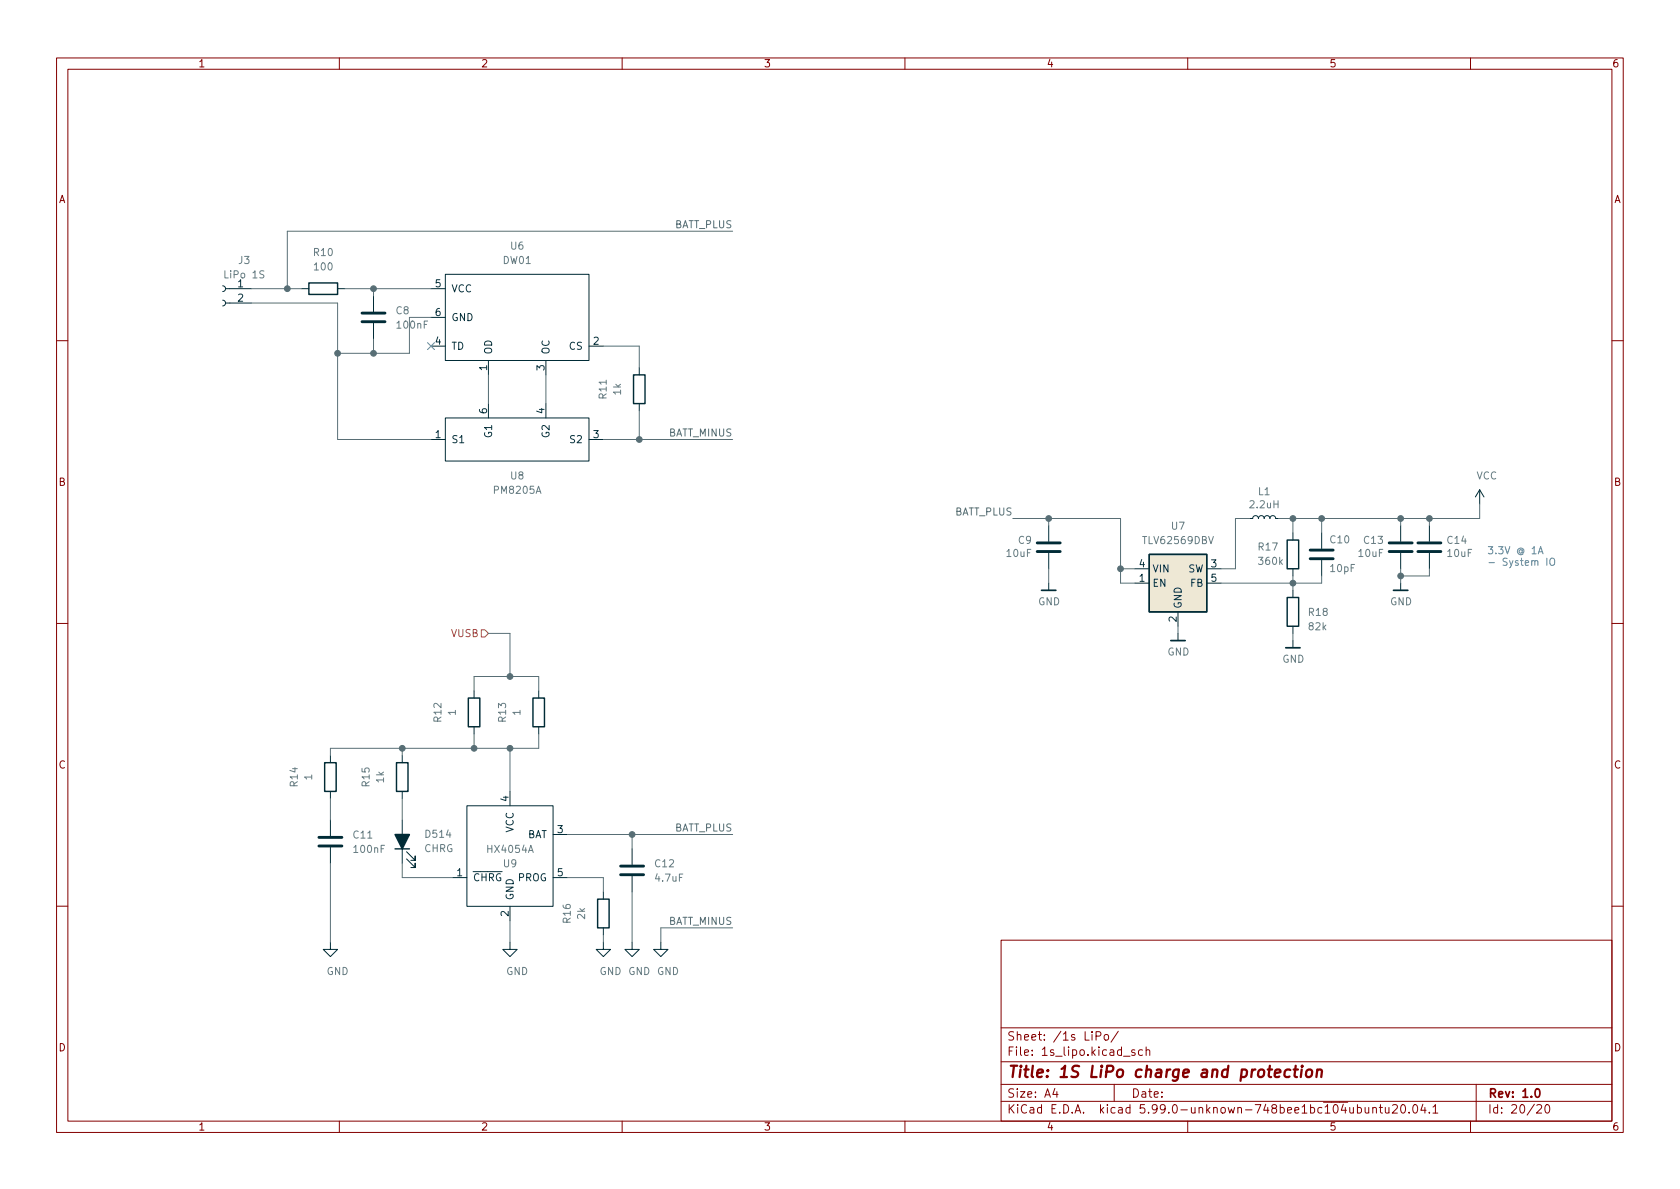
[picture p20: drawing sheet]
(kicad_sch (version 20200828) (generator eeschema)

 (page 20 20)

 (paper "A4")

 (title_block
  (title "1S LiPo charge and protection")
  (rev "1.0"))

 (lib_symbols
  (symbol "Connector:Conn_01x02_Female" (pin_names (offset 1.016) hide) (in_bom yes) (on_board yes)
   (property "Reference" "J" (id 0) (at 0 2.54 0) (effects (font (size 1.27 1.27))))
   (property "Value" "Conn_01x02_Female" (id 1) (at 0 -5.08 0) (effects (font (size 1.27 1.27))))
   (property "Footprint" "" (id 2) (at 0 0 0) (effects (font (size 1.27 1.27)) hide))
   (property "Datasheet" "~" (id 3) (at 0 0 0) (effects (font (size 1.27 1.27)) hide))
   (symbol "Conn_01x02_Female_1_1"
    (arc (start 0 -2.032) (end 0 -3.048) (radius (at 0 -2.54) (length 0.508) (angles 90.1 -90.1)) (stroke (width 0.1524)) (fill (type none)))
    (arc (start 0 0.508) (end 0 -0.508) (radius (at 0 0) (length 0.508) (angles 90.1 -90.1)) (stroke (width 0.1524)) (fill (type none)))
    (polyline (pts (xy -1.27 -2.54) (xy -0.508 -2.54)) (stroke (width 0.1524)) (fill (type none)))
    (polyline (pts (xy -1.27 0) (xy -0.508 0)) (stroke (width 0.1524)) (fill (type none)))
    (pin passive line (at -5.08 0 0) (length 3.81) (name "Pin_1" (effects (font (size 1.27 1.27)))) (number "1" (effects (font (size 1.27 1.27)))))
    (pin passive line (at -5.08 -2.54 0) (length 3.81) (name "Pin_2" (effects (font (size 1.27 1.27)))) (number "2" (effects (font (size 1.27 1.27)))))))
  (symbol "Device:C" (pin_numbers hide) (pin_names (offset 0.254)) (in_bom yes) (on_board yes)
   (property "Reference" "C" (id 0) (at 0.635 2.54 0) (effects (font (size 1.27 1.27)) (justify left)))
   (property "Value" "C" (id 1) (at 0.635 -2.54 0) (effects (font (size 1.27 1.27)) (justify left)))
   (property "Footprint" "" (id 2) (at 0.9652 -3.81 0) (effects (font (size 1.27 1.27)) hide))
   (property "Datasheet" "~" (id 3) (at 0 0 0) (effects (font (size 1.27 1.27)) hide))
   (symbol "C_0_1"
    (polyline (pts (xy -2.032 -0.762) (xy 2.032 -0.762)) (stroke (width 0.508)) (fill (type none)))
    (polyline (pts (xy -2.032 0.762) (xy 2.032 0.762)) (stroke (width 0.508)) (fill (type none))))
   (symbol "C_1_1"
    (pin passive line (at 0 3.81 270) (length 2.794) (name "~" (effects (font (size 1.27 1.27)))) (number "1" (effects (font (size 1.27 1.27)))))
    (pin passive line (at 0 -3.81 90) (length 2.794) (name "~" (effects (font (size 1.27 1.27)))) (number "2" (effects (font (size 1.27 1.27)))))))
  (symbol "Device:LED_ALT" (pin_numbers hide) (pin_names (offset 1.016) hide) (in_bom yes) (on_board yes)
   (property "Reference" "D" (id 0) (at 0 2.54 0) (effects (font (size 1.27 1.27))))
   (property "Value" "LED_ALT" (id 1) (at 0 -2.54 0) (effects (font (size 1.27 1.27))))
   (property "Footprint" "" (id 2) (at 0 0 0) (effects (font (size 1.27 1.27)) hide))
   (property "Datasheet" "~" (id 3) (at 0 0 0) (effects (font (size 1.27 1.27)) hide))
   (symbol "LED_ALT_0_1"
    (polyline (pts (xy -1.27 -1.27) (xy -1.27 1.27)) (stroke (width 0.254)) (fill (type none)))
    (polyline (pts (xy -1.27 0) (xy 1.27 0)) (stroke (width 0)) (fill (type none)))
    (polyline (pts (xy 1.27 -1.27) (xy 1.27 1.27) (xy -1.27 0) (xy 1.27 -1.27)) (stroke (width 0.254)) (fill (type outline)))
    (polyline (pts (xy -3.048 -0.762) (xy -4.572 -2.286) (xy -3.81 -2.286) (xy -4.572 -2.286) (xy -4.572 -1.524)) (stroke (width 0)) (fill (type none)))
    (polyline (pts (xy -1.778 -0.762) (xy -3.302 -2.286) (xy -2.54 -2.286) (xy -3.302 -2.286) (xy -3.302 -1.524)) (stroke (width 0)) (fill (type none))))
   (symbol "LED_ALT_1_1"
    (pin passive line (at -3.81 0 0) (length 2.54) (name "K" (effects (font (size 1.27 1.27)))) (number "1" (effects (font (size 1.27 1.27)))))
    (pin passive line (at 3.81 0 180) (length 2.54) (name "A" (effects (font (size 1.27 1.27)))) (number "2" (effects (font (size 1.27 1.27)))))))
  (symbol "Device:L_Small" (pin_numbers hide) (pin_names (offset 0.254) hide) (in_bom yes) (on_board yes)
   (property "Reference" "L" (id 0) (at 0.762 1.016 0) (effects (font (size 1.27 1.27)) (justify left)))
   (property "Value" "L_Small" (id 1) (at 0.762 -1.016 0) (effects (font (size 1.27 1.27)) (justify left)))
   (property "Footprint" "" (id 2) (at 0 0 0) (effects (font (size 1.27 1.27)) hide))
   (property "Datasheet" "~" (id 3) (at 0 0 0) (effects (font (size 1.27 1.27)) hide))
   (symbol "L_Small_0_1"
    (arc (start 0 -2.032) (end 0 -1.016) (radius (at 0 -1.524) (length 0.508) (angles -89.9 89.9)) (stroke (width 0)) (fill (type none)))
    (arc (start 0 -1.016) (end 0 0) (radius (at 0 -0.508) (length 0.508) (angles -89.9 89.9)) (stroke (width 0)) (fill (type none)))
    (arc (start 0 0) (end 0 1.016) (radius (at 0 0.508) (length 0.508) (angles -89.9 89.9)) (stroke (width 0)) (fill (type none)))
    (arc (start 0 1.016) (end 0 2.032) (radius (at 0 1.524) (length 0.508) (angles -89.9 89.9)) (stroke (width 0)) (fill (type none))))
   (symbol "L_Small_1_1"
    (pin passive line (at 0 2.54 270) (length 0.508) (name "~" (effects (font (size 1.27 1.27)))) (number "1" (effects (font (size 1.27 1.27)))))
    (pin passive line (at 0 -2.54 90) (length 0.508) (name "~" (effects (font (size 1.27 1.27)))) (number "2" (effects (font (size 1.27 1.27)))))))
  (symbol "Device:R" (pin_numbers hide) (pin_names (offset 0)) (in_bom yes) (on_board yes)
   (property "Reference" "R" (id 0) (at 2.032 0 90) (effects (font (size 1.27 1.27))))
   (property "Value" "R" (id 1) (at 0 0 90) (effects (font (size 1.27 1.27))))
   (property "Footprint" "" (id 2) (at -1.778 0 90) (effects (font (size 1.27 1.27)) hide))
   (property "Datasheet" "~" (id 3) (at 0 0 0) (effects (font (size 1.27 1.27)) hide))
   (symbol "R_0_1"
    (rectangle (start -1.016 -2.54) (end 1.016 2.54) (stroke (width 0.254)) (fill (type none))))
   (symbol "R_1_1"
    (pin passive line (at 0 3.81 270) (length 1.27) (name "~" (effects (font (size 1.27 1.27)))) (number "1" (effects (font (size 1.27 1.27)))))
    (pin passive line (at 0 -3.81 90) (length 1.27) (name "~" (effects (font (size 1.27 1.27)))) (number "2" (effects (font (size 1.27 1.27)))))))
  (symbol "Regulator_Switching:TLV62569DBV" (in_bom yes) (on_board yes)
   (property "Reference" "U" (id 0) (at -5.08 6.35 0) (effects (font (size 1.27 1.27)) (justify left)))
   (property "Value" "TLV62569DBV" (id 1) (at 0 6.35 0) (effects (font (size 1.27 1.27)) (justify left)))
   (property "Footprint" "Package_TO_SOT_SMD:SOT-23-5" (id 2) (at 1.27 -6.35 0) (effects (font (size 1.27 1.27) italic) (justify left) hide))
   (property "Datasheet" "http://www.ti.com/lit/ds/symlink/tlv62569.pdf" (id 3) (at -6.35 11.43 0) (effects (font (size 1.27 1.27)) hide))
   (symbol "TLV62569DBV_0_1"
    (rectangle (start -5.08 5.08) (end 5.08 -5.08) (stroke (width 0.254)) (fill (type background))))
   (symbol "TLV62569DBV_1_1"
    (pin input line (at -7.62 0 0) (length 2.54) (name "EN" (effects (font (size 1.27 1.27)))) (number "1" (effects (font (size 1.27 1.27)))))
    (pin power_in line (at 0 -7.62 90) (length 2.54) (name "GND" (effects (font (size 1.27 1.27)))) (number "2" (effects (font (size 1.27 1.27)))))
    (pin power_out line (at 7.62 2.54 180) (length 2.54) (name "SW" (effects (font (size 1.27 1.27)))) (number "3" (effects (font (size 1.27 1.27)))))
    (pin power_in line (at -7.62 2.54 0) (length 2.54) (name "VIN" (effects (font (size 1.27 1.27)))) (number "4" (effects (font (size 1.27 1.27)))))
    (pin input line (at 7.62 0 180) (length 2.54) (name "FB" (effects (font (size 1.27 1.27)))) (number "5" (effects (font (size 1.27 1.27)))))))
  (symbol "gkl_power:GND" (power) (pin_names (offset 0)) (in_bom yes) (on_board yes)
   (property "Reference" "#PWR" (id 0) (at 0 -6.35 0) (effects (font (size 1.27 1.27)) hide))
   (property "Value" "GND" (id 1) (at 0 -2.54 0) (effects (font (size 1.27 1.27))))
   (property "Footprint" "" (id 2) (at -2.54 -8.89 0) (effects (font (size 1.27 1.27)) hide))
   (property "Datasheet" "" (id 3) (at 0 0 0) (effects (font (size 1.27 1.27)) hide))
   (symbol "GND_0_1"
    (polyline (pts (xy 0 -1.27) (xy 0 0)) (stroke (width 0)) (fill (type none)))
    (polyline (pts (xy 1.27 -1.27) (xy -1.27 -1.27)) (stroke (width 0.3048)) (fill (type none))))
   (symbol "GND_1_1"
    (pin power_in line (at 0 0 270) (length 0) hide (name "GND" (effects (font (size 1.27 1.27)))) (number "1" (effects (font (size 1.27 1.27)))))))
  (symbol "hx4054a:DW01" (pin_names (offset 1.016)) (in_bom yes) (on_board yes)
   (property "Reference" "U" (id 0) (at 0 -1.27 0) (effects (font (size 1.27 1.27))))
   (property "Value" "DW01" (id 1) (at 0 1.27 0) (effects (font (size 1.27 1.27))))
   (property "Footprint" "" (id 2) (at 0 0 0) (effects (font (size 1.27 1.27)) hide))
   (property "Datasheet" "" (id 3) (at 0 0 0) (effects (font (size 1.27 1.27)) hide))
   (symbol "DW01_0_1"
    (rectangle (start -12.7 7.62) (end 12.7 -7.62) (stroke (width 0.0006)) (fill (type none))))
   (symbol "DW01_1_1"
    (pin output line (at -5.08 -10.16 90) (length 2.54) (name "OD" (effects (font (size 1.27 1.27)))) (number "1" (effects (font (size 1.27 1.27)))))
    (pin output line (at 5.08 -10.16 90) (length 2.54) (name "OC" (effects (font (size 1.27 1.27)))) (number "3" (effects (font (size 1.27 1.27)))))
    (pin input line (at 15.24 -5.08 180) (length 2.54) (name "CS" (effects (font (size 1.27 1.27)))) (number "2" (effects (font (size 1.27 1.27)))))
    (pin input line (at -15.24 -5.08 0) (length 2.54) (name "TD" (effects (font (size 1.27 1.27)))) (number "4" (effects (font (size 1.27 1.27)))))
    (pin power_in line (at -15.24 5.08 0) (length 2.54) (name "VCC" (effects (font (size 1.27 1.27)))) (number "5" (effects (font (size 1.27 1.27)))))
    (pin passive line (at -15.24 0 0) (length 2.54) (name "GND" (effects (font (size 1.27 1.27)))) (number "6" (effects (font (size 1.27 1.27)))))))
  (symbol "hx4054a:HX4054A" (pin_names (offset 1.016)) (in_bom yes) (on_board yes)
   (property "Reference" "U" (id 0) (at 0 -1.27 0) (effects (font (size 1.27 1.27))))
   (property "Value" "HX4054A" (id 1) (at 0 1.27 0) (effects (font (size 1.27 1.27))))
   (property "Footprint" "" (id 2) (at 0 0 0) (effects (font (size 1.27 1.27)) hide))
   (property "Datasheet" "" (id 3) (at 0 0 0) (effects (font (size 1.27 1.27)) hide))
   (symbol "HX4054A_0_1"
    (rectangle (start -7.62 8.89) (end 7.62 -8.89) (stroke (width 0.0006)) (fill (type none))))
   (symbol "HX4054A_1_1"
    (pin output line (at -10.16 -3.81 0) (length 2.54) (name "~CHRG" (effects (font (size 1.27 1.27)))) (number "1" (effects (font (size 1.27 1.27)))))
    (pin passive line (at 0 -11.43 90) (length 2.54) (name "GND" (effects (font (size 1.27 1.27)))) (number "2" (effects (font (size 1.27 1.27)))))
    (pin input line (at 10.16 -3.81 180) (length 2.54) (name "PROG" (effects (font (size 1.27 1.27)))) (number "5" (effects (font (size 1.27 1.27)))))
    (pin output line (at 10.16 3.81 180) (length 2.54) (name "BAT" (effects (font (size 1.27 1.27)))) (number "3" (effects (font (size 1.27 1.27)))))
    (pin power_in line (at 0 11.43 270) (length 2.54) (name "VCC" (effects (font (size 1.27 1.27)))) (number "4" (effects (font (size 1.27 1.27)))))))
  (symbol "pm8205a:PM8205A" (pin_names (offset 1.016)) (in_bom yes) (on_board yes)
   (property "Reference" "U" (id 0) (at 0 1.27 0) (effects (font (size 1.27 1.27))))
   (property "Value" "PM8205A" (id 1) (at 0 -1.27 0) (effects (font (size 1.27 1.27))))
   (property "Footprint" "" (id 2) (at 0 0 0) (effects (font (size 1.27 1.27)) hide))
   (property "Datasheet" "" (id 3) (at 0 0 0) (effects (font (size 1.27 1.27)) hide))
   (symbol "PM8205A_0_1"
    (rectangle (start -12.7 3.81) (end 12.7 -3.81) (stroke (width 0.0006)) (fill (type none))))
   (symbol "PM8205A_1_1"
    (pin bidirectional line (at -15.24 0 0) (length 2.54) (name "S1" (effects (font (size 1.27 1.27)))) (number "1" (effects (font (size 1.27 1.27)))))
    (pin bidirectional line (at 15.24 0 180) (length 2.54) (name "S2" (effects (font (size 1.27 1.27)))) (number "3" (effects (font (size 1.27 1.27)))))
    (pin input line (at 5.08 6.35 270) (length 2.54) (name "G2" (effects (font (size 1.27 1.27)))) (number "4" (effects (font (size 1.27 1.27)))))
    (pin input line (at -5.08 6.35 270) (length 2.54) (name "G1" (effects (font (size 1.27 1.27)))) (number "6" (effects (font (size 1.27 1.27)))))))
  (symbol "power:GND" (power) (pin_names (offset 0)) (in_bom yes) (on_board yes)
   (property "Reference" "#PWR" (id 0) (at 0 -6.35 0) (effects (font (size 1.27 1.27)) hide))
   (property "Value" "GND" (id 1) (at 0 -3.81 0) (effects (font (size 1.27 1.27))))
   (property "Footprint" "" (id 2) (at 0 0 0) (effects (font (size 1.27 1.27)) hide))
   (property "Datasheet" "" (id 3) (at 0 0 0) (effects (font (size 1.27 1.27)) hide))
   (symbol "GND_0_1"
    (polyline (pts (xy 0 0) (xy 0 -1.27) (xy 1.27 -1.27) (xy 0 -2.54) (xy -1.27 -1.27) (xy 0 -1.27)) (stroke (width 0)) (fill (type none))))
   (symbol "GND_1_1"
    (pin power_in line (at 0 0 270) (length 0) hide (name "GND" (effects (font (size 1.27 1.27)))) (number "1" (effects (font (size 1.27 1.27)))))))
  (symbol "power:VCC" (power) (pin_names (offset 0)) (in_bom yes) (on_board yes)
   (property "Reference" "#PWR" (id 0) (at 0 -3.81 0) (effects (font (size 1.27 1.27)) hide))
   (property "Value" "VCC" (id 1) (at 0 3.81 0) (effects (font (size 1.27 1.27))))
   (property "Footprint" "" (id 2) (at 0 0 0) (effects (font (size 1.27 1.27)) hide))
   (property "Datasheet" "" (id 3) (at 0 0 0) (effects (font (size 1.27 1.27)) hide))
   (symbol "VCC_0_1"
    (polyline (pts (xy -0.762 1.27) (xy 0 2.54)) (stroke (width 0)) (fill (type none)))
    (polyline (pts (xy 0 0) (xy 0 2.54)) (stroke (width 0)) (fill (type none)))
    (polyline (pts (xy 0 2.54) (xy 0.762 1.27)) (stroke (width 0)) (fill (type none))))
   (symbol "VCC_1_1"
    (pin power_in line (at 0 0 90) (length 0) hide (name "VCC" (effects (font (size 1.27 1.27)))) (number "1" (effects (font (size 1.27 1.27))))))))

 (junction (at 50.8 50.8) (diameter 1.016) (color 0 0 0 0))
 (junction (at 59.69 62.23) (diameter 1.016) (color 0 0 0 0))
 (junction (at 66.04 50.8) (diameter 1.016) (color 0 0 0 0))
 (junction (at 66.04 62.23) (diameter 1.016) (color 0 0 0 0))
 (junction (at 71.12 132.08) (diameter 1.016) (color 0 0 0 0))
 (junction (at 83.82 132.08) (diameter 1.016) (color 0 0 0 0))
 (junction (at 90.17 119.38) (diameter 1.016) (color 0 0 0 0))
 (junction (at 90.17 132.08) (diameter 1.016) (color 0 0 0 0))
 (junction (at 111.76 147.32) (diameter 1.016) (color 0 0 0 0))
 (junction (at 113.03 77.47) (diameter 1.016) (color 0 0 0 0))
 (junction (at 185.42 91.44) (diameter 1.016) (color 0 0 0 0))
 (junction (at 198.12 100.33) (diameter 1.016) (color 0 0 0 0))
 (junction (at 228.6 91.44) (diameter 1.016) (color 0 0 0 0))
 (junction (at 228.6 102.87) (diameter 1.016) (color 0 0 0 0))
 (junction (at 233.68 91.44) (diameter 1.016) (color 0 0 0 0))
 (junction (at 247.65 91.44) (diameter 1.016) (color 0 0 0 0))
 (junction (at 247.65 101.6) (diameter 1.016) (color 0 0 0 0))
 (junction (at 252.73 91.44) (diameter 1.016) (color 0 0 0 0))

 (no_connect (at 76.2 60.96))

 (wire (pts (xy 44.45 50.8) (xy 50.8 50.8)) (stroke (width 0) (type solid) (color 0 0 0 0)))
 (wire (pts (xy 44.45 53.34) (xy 59.69 53.34)) (stroke (width 0) (type solid) (color 0 0 0 0)))
 (wire (pts (xy 50.8 40.64) (xy 129.54 40.64)) (stroke (width 0) (type solid) (color 0 0 0 0)))
 (wire (pts (xy 50.8 50.8) (xy 50.8 40.64)) (stroke (width 0) (type solid) (color 0 0 0 0)))
 (wire (pts (xy 50.8 50.8) (xy 53.34 50.8)) (stroke (width 0) (type solid) (color 0 0 0 0)))
 (wire (pts (xy 58.42 132.08) (xy 58.42 133.35)) (stroke (width 0) (type solid) (color 0 0 0 0)))
 (wire (pts (xy 58.42 140.97) (xy 58.42 144.78)) (stroke (width 0) (type solid) (color 0 0 0 0)))
 (wire (pts (xy 58.42 152.4) (xy 58.42 166.37)) (stroke (width 0) (type solid) (color 0 0 0 0)))
 (wire (pts (xy 59.69 53.34) (xy 59.69 62.23)) (stroke (width 0) (type solid) (color 0 0 0 0)))
 (wire (pts (xy 59.69 62.23) (xy 66.04 62.23)) (stroke (width 0) (type solid) (color 0 0 0 0)))
 (wire (pts (xy 59.69 77.47) (xy 59.69 62.23)) (stroke (width 0) (type solid) (color 0 0 0 0)))
 (wire (pts (xy 60.96 50.8) (xy 66.04 50.8)) (stroke (width 0) (type solid) (color 0 0 0 0)))
 (wire (pts (xy 66.04 50.8) (xy 66.04 52.07)) (stroke (width 0) (type solid) (color 0 0 0 0)))
 (wire (pts (xy 66.04 50.8) (xy 76.2 50.8)) (stroke (width 0) (type solid) (color 0 0 0 0)))
 (wire (pts (xy 66.04 59.69) (xy 66.04 62.23)) (stroke (width 0) (type solid) (color 0 0 0 0)))
 (wire (pts (xy 66.04 62.23) (xy 72.39 62.23)) (stroke (width 0) (type solid) (color 0 0 0 0)))
 (wire (pts (xy 71.12 132.08) (xy 58.42 132.08)) (stroke (width 0) (type solid) (color 0 0 0 0)))
 (wire (pts (xy 71.12 132.08) (xy 71.12 133.35)) (stroke (width 0) (type solid) (color 0 0 0 0)))
 (wire (pts (xy 71.12 140.97) (xy 71.12 144.78)) (stroke (width 0) (type solid) (color 0 0 0 0)))
 (wire (pts (xy 71.12 154.94) (xy 71.12 152.4)) (stroke (width 0) (type solid) (color 0 0 0 0)))
 (wire (pts (xy 72.39 55.88) (xy 72.39 62.23)) (stroke (width 0) (type solid) (color 0 0 0 0)))
 (wire (pts (xy 76.2 55.88) (xy 72.39 55.88)) (stroke (width 0) (type solid) (color 0 0 0 0)))
 (wire (pts (xy 76.2 77.47) (xy 59.69 77.47)) (stroke (width 0) (type solid) (color 0 0 0 0)))
 (wire (pts (xy 80.01 154.94) (xy 71.12 154.94)) (stroke (width 0) (type solid) (color 0 0 0 0)))
 (wire (pts (xy 83.82 119.38) (xy 90.17 119.38)) (stroke (width 0) (type solid) (color 0 0 0 0)))
 (wire (pts (xy 83.82 121.92) (xy 83.82 119.38)) (stroke (width 0) (type solid) (color 0 0 0 0)))
 (wire (pts (xy 83.82 129.54) (xy 83.82 132.08)) (stroke (width 0) (type solid) (color 0 0 0 0)))
 (wire (pts (xy 83.82 132.08) (xy 71.12 132.08)) (stroke (width 0) (type solid) (color 0 0 0 0)))
 (wire (pts (xy 86.36 66.04) (xy 86.36 71.12)) (stroke (width 0) (type solid) (color 0 0 0 0)))
 (wire (pts (xy 86.36 111.76) (xy 90.17 111.76)) (stroke (width 0) (type solid) (color 0 0 0 0)))
 (wire (pts (xy 90.17 111.76) (xy 90.17 119.38)) (stroke (width 0) (type solid) (color 0 0 0 0)))
 (wire (pts (xy 90.17 119.38) (xy 95.25 119.38)) (stroke (width 0) (type solid) (color 0 0 0 0)))
 (wire (pts (xy 90.17 132.08) (xy 83.82 132.08)) (stroke (width 0) (type solid) (color 0 0 0 0)))
 (wire (pts (xy 90.17 132.08) (xy 95.25 132.08)) (stroke (width 0) (type solid) (color 0 0 0 0)))
 (wire (pts (xy 90.17 139.7) (xy 90.17 132.08)) (stroke (width 0) (type solid) (color 0 0 0 0)))
 (wire (pts (xy 90.17 162.56) (xy 90.17 166.37)) (stroke (width 0) (type solid) (color 0 0 0 0)))
 (wire (pts (xy 95.25 119.38) (xy 95.25 121.92)) (stroke (width 0) (type solid) (color 0 0 0 0)))
 (wire (pts (xy 95.25 132.08) (xy 95.25 129.54)) (stroke (width 0) (type solid) (color 0 0 0 0)))
 (wire (pts (xy 96.52 66.04) (xy 96.52 71.12)) (stroke (width 0) (type solid) (color 0 0 0 0)))
 (wire (pts (xy 100.33 147.32) (xy 111.76 147.32)) (stroke (width 0) (type solid) (color 0 0 0 0)))
 (wire (pts (xy 100.33 154.94) (xy 106.68 154.94)) (stroke (width 0) (type solid) (color 0 0 0 0)))
 (wire (pts (xy 106.68 60.96) (xy 113.03 60.96)) (stroke (width 0) (type solid) (color 0 0 0 0)))
 (wire (pts (xy 106.68 77.47) (xy 113.03 77.47)) (stroke (width 0) (type solid) (color 0 0 0 0)))
 (wire (pts (xy 106.68 157.48) (xy 106.68 154.94)) (stroke (width 0) (type solid) (color 0 0 0 0)))
 (wire (pts (xy 106.68 165.1) (xy 106.68 166.37)) (stroke (width 0) (type solid) (color 0 0 0 0)))
 (wire (pts (xy 111.76 147.32) (xy 111.76 149.86)) (stroke (width 0) (type solid) (color 0 0 0 0)))
 (wire (pts (xy 111.76 147.32) (xy 129.54 147.32)) (stroke (width 0) (type solid) (color 0 0 0 0)))
 (wire (pts (xy 111.76 157.48) (xy 111.76 166.37)) (stroke (width 0) (type solid) (color 0 0 0 0)))
 (wire (pts (xy 113.03 64.77) (xy 113.03 60.96)) (stroke (width 0) (type solid) (color 0 0 0 0)))
 (wire (pts (xy 113.03 72.39) (xy 113.03 77.47)) (stroke (width 0) (type solid) (color 0 0 0 0)))
 (wire (pts (xy 113.03 77.47) (xy 129.54 77.47)) (stroke (width 0) (type solid) (color 0 0 0 0)))
 (wire (pts (xy 116.84 163.83) (xy 129.54 163.83)) (stroke (width 0) (type solid) (color 0 0 0 0)))
 (wire (pts (xy 116.84 166.37) (xy 116.84 163.83)) (stroke (width 0) (type solid) (color 0 0 0 0)))
 (wire (pts (xy 185.42 91.44) (xy 179.07 91.44)) (stroke (width 0) (type solid) (color 0 0 0 0)))
 (wire (pts (xy 185.42 91.44) (xy 198.12 91.44)) (stroke (width 0) (type solid) (color 0 0 0 0)))
 (wire (pts (xy 185.42 92.71) (xy 185.42 91.44)) (stroke (width 0) (type solid) (color 0 0 0 0)))
 (wire (pts (xy 185.42 100.33) (xy 185.42 102.87)) (stroke (width 0) (type solid) (color 0 0 0 0)))
 (wire (pts (xy 198.12 100.33) (xy 198.12 91.44)) (stroke (width 0) (type solid) (color 0 0 0 0)))
 (wire (pts (xy 198.12 100.33) (xy 198.12 102.87)) (stroke (width 0) (type solid) (color 0 0 0 0)))
 (wire (pts (xy 198.12 102.87) (xy 200.66 102.87)) (stroke (width 0) (type solid) (color 0 0 0 0)))
 (wire (pts (xy 200.66 100.33) (xy 198.12 100.33)) (stroke (width 0) (type solid) (color 0 0 0 0)))
 (wire (pts (xy 208.28 110.49) (xy 208.28 111.76)) (stroke (width 0) (type solid) (color 0 0 0 0)))
 (wire (pts (xy 215.9 100.33) (xy 218.44 100.33)) (stroke (width 0) (type solid) (color 0 0 0 0)))
 (wire (pts (xy 215.9 102.87) (xy 228.6 102.87)) (stroke (width 0) (type solid) (color 0 0 0 0)))
 (wire (pts (xy 218.44 100.33) (xy 218.44 91.44)) (stroke (width 0) (type solid) (color 0 0 0 0)))
 (wire (pts (xy 220.98 91.44) (xy 218.44 91.44)) (stroke (width 0) (type solid) (color 0 0 0 0)))
 (wire (pts (xy 226.06 91.44) (xy 228.6 91.44)) (stroke (width 0) (type solid) (color 0 0 0 0)))
 (wire (pts (xy 228.6 91.44) (xy 233.68 91.44)) (stroke (width 0) (type solid) (color 0 0 0 0)))
 (wire (pts (xy 228.6 93.98) (xy 228.6 91.44)) (stroke (width 0) (type solid) (color 0 0 0 0)))
 (wire (pts (xy 228.6 101.6) (xy 228.6 102.87)) (stroke (width 0) (type solid) (color 0 0 0 0)))
 (wire (pts (xy 228.6 102.87) (xy 228.6 104.14)) (stroke (width 0) (type solid) (color 0 0 0 0)))
 (wire (pts (xy 228.6 102.87) (xy 233.68 102.87)) (stroke (width 0) (type solid) (color 0 0 0 0)))
 (wire (pts (xy 228.6 111.76) (xy 228.6 113.03)) (stroke (width 0) (type solid) (color 0 0 0 0)))
 (wire (pts (xy 233.68 91.44) (xy 247.65 91.44)) (stroke (width 0) (type solid) (color 0 0 0 0)))
 (wire (pts (xy 233.68 93.98) (xy 233.68 91.44)) (stroke (width 0) (type solid) (color 0 0 0 0)))
 (wire (pts (xy 233.68 102.87) (xy 233.68 101.6)) (stroke (width 0) (type solid) (color 0 0 0 0)))
 (wire (pts (xy 247.65 91.44) (xy 252.73 91.44)) (stroke (width 0) (type solid) (color 0 0 0 0)))
 (wire (pts (xy 247.65 92.71) (xy 247.65 91.44)) (stroke (width 0) (type solid) (color 0 0 0 0)))
 (wire (pts (xy 247.65 100.33) (xy 247.65 101.6)) (stroke (width 0) (type solid) (color 0 0 0 0)))
 (wire (pts (xy 247.65 101.6) (xy 247.65 102.87)) (stroke (width 0) (type solid) (color 0 0 0 0)))
 (wire (pts (xy 252.73 91.44) (xy 256.54 91.44)) (stroke (width 0) (type solid) (color 0 0 0 0)))
 (wire (pts (xy 252.73 92.71) (xy 252.73 91.44)) (stroke (width 0) (type solid) (color 0 0 0 0)))
 (wire (pts (xy 252.73 100.33) (xy 252.73 101.6)) (stroke (width 0) (type solid) (color 0 0 0 0)))
 (wire (pts (xy 252.73 101.6) (xy 247.65 101.6)) (stroke (width 0) (type solid) (color 0 0 0 0)))
 (wire (pts (xy 256.54 91.44) (xy 261.62 91.44)) (stroke (width 0) (type solid) (color 0 0 0 0)))
 (wire (pts (xy 261.62 91.44) (xy 261.62 88.9)) (stroke (width 0) (type solid) (color 0 0 0 0)))

 (text "3.3V @ 1A\n- System IO\n" (at 262.89 100.33 0) (effects (font (size 1.27 1.27)) (justify left bottom)))

 (label "BATT_PLUS" (at 129.54 40.64 180) (effects (font (size 1.27 1.27)) (justify right bottom)))
 (label "BATT_MINUS" (at 129.54 77.47 180) (effects (font (size 1.27 1.27)) (justify right bottom)))
 (label "BATT_PLUS" (at 129.54 147.32 180) (effects (font (size 1.27 1.27)) (justify right bottom)))
 (label "BATT_MINUS" (at 129.54 163.83 180) (effects (font (size 1.27 1.27)) (justify right bottom)))
 (label "BATT_PLUS" (at 179.07 91.44 180) (effects (font (size 1.27 1.27)) (justify right bottom)))

 (hierarchical_label "VUSB" (shape input) (at 86.36 111.76 180) (effects (font (size 1.27 1.27)) (justify right)))

 (symbol (lib_id "Device:L_Small") (at 223.52 91.44 90) (unit 1) (in_bom yes) (on_board yes)
  (property "Reference" "L1" (id 0) (at 223.52 86.741 90))
  (property "Value" "2.2uH" (id 1) (at 223.52 89.0524 90))
  (property "Footprint" "Inductor_SMD:L_0805_2012Metric" (id 2) (at 223.52 91.44 0) (effects (font (size 1.27 1.27)) hide))
  (property "Datasheet" "~" (id 3) (at 223.52 91.44 0) (effects (font (size 1.27 1.27)) hide))
  (property "Mfg" "Murata Electronics" (id 4) (at 223.52 91.44 0) (effects (font (size 1.27 1.27)) hide))
  (property "PN" "LQM21PN2R2NGCD" (id 5) (at 223.52 91.44 0) (effects (font (size 1.27 1.27)) hide))
  (property "Mfg_1" "Sunltech Tech" (id 6) (at 223.52 91.44 0) (effects (font (size 1.27 1.27)) hide))
  (property "PN_1" "SLM20122R2MIT" (id 7) (at 223.52 91.44 0) (effects (font (size 1.27 1.27)) hide)))

 (symbol (lib_id "gkl_power:GND") (at 185.42 102.87 0) (unit 1) (in_bom yes) (on_board yes)
  (property "Reference" "#PWR0110" (id 0) (at 185.42 109.22 0) (effects (font (size 1.27 1.27)) hide))
  (property "Value" "GND" (id 1) (at 185.4962 106.0704 0))
  (property "Footprint" "" (id 2) (at 182.88 111.76 0) (effects (font (size 1.27 1.27)) hide))
  (property "Datasheet" "" (id 3) (at 185.42 102.87 0) (effects (font (size 1.27 1.27)) hide)))

 (symbol (lib_id "gkl_power:GND") (at 208.28 111.76 0) (unit 1) (in_bom yes) (on_board yes)
  (property "Reference" "#PWR0109" (id 0) (at 208.28 118.11 0) (effects (font (size 1.27 1.27)) hide))
  (property "Value" "GND" (id 1) (at 208.3562 114.9604 0))
  (property "Footprint" "" (id 2) (at 205.74 120.65 0) (effects (font (size 1.27 1.27)) hide))
  (property "Datasheet" "" (id 3) (at 208.28 111.76 0) (effects (font (size 1.27 1.27)) hide)))

 (symbol (lib_id "gkl_power:GND") (at 228.6 113.03 0) (unit 1) (in_bom yes) (on_board yes)
  (property "Reference" "#PWR0108" (id 0) (at 228.6 119.38 0) (effects (font (size 1.27 1.27)) hide))
  (property "Value" "GND" (id 1) (at 228.6762 116.2304 0))
  (property "Footprint" "" (id 2) (at 226.06 121.92 0) (effects (font (size 1.27 1.27)) hide))
  (property "Datasheet" "" (id 3) (at 228.6 113.03 0) (effects (font (size 1.27 1.27)) hide)))

 (symbol (lib_id "gkl_power:GND") (at 247.65 102.87 0) (unit 1) (in_bom yes) (on_board yes)
  (property "Reference" "#PWR0111" (id 0) (at 247.65 109.22 0) (effects (font (size 1.27 1.27)) hide))
  (property "Value" "GND" (id 1) (at 247.7262 106.0704 0))
  (property "Footprint" "" (id 2) (at 245.11 111.76 0) (effects (font (size 1.27 1.27)) hide))
  (property "Datasheet" "" (id 3) (at 247.65 102.87 0) (effects (font (size 1.27 1.27)) hide)))

 (symbol (lib_id "power:VCC") (at 261.62 88.9 0) (unit 1) (in_bom yes) (on_board yes)
  (property "Reference" "#PWR046" (id 0) (at 261.62 92.71 0) (effects (font (size 1.27 1.27)) hide))
  (property "Value" "VCC" (id 1) (at 262.89 83.82 0))
  (property "Footprint" "" (id 2) (at 261.62 88.9 0) (effects (font (size 1.27 1.27)) hide))
  (property "Datasheet" "" (id 3) (at 261.62 88.9 0) (effects (font (size 1.27 1.27)) hide)))

 (symbol (lib_id "power:GND") (at 58.42 166.37 0) (unit 1) (in_bom yes) (on_board yes)
  (property "Reference" "#PWR050" (id 0) (at 58.42 172.72 0) (effects (font (size 1.27 1.27)) hide))
  (property "Value" "GND" (id 1) (at 59.69 171.45 0))
  (property "Footprint" "" (id 2) (at 58.42 166.37 0) (effects (font (size 1.27 1.27)) hide))
  (property "Datasheet" "" (id 3) (at 58.42 166.37 0) (effects (font (size 1.27 1.27)) hide)))

 (symbol (lib_id "power:GND") (at 90.17 166.37 0) (unit 1) (in_bom yes) (on_board yes)
  (property "Reference" "#PWR051" (id 0) (at 90.17 172.72 0) (effects (font (size 1.27 1.27)) hide))
  (property "Value" "GND" (id 1) (at 91.44 171.45 0))
  (property "Footprint" "" (id 2) (at 90.17 166.37 0) (effects (font (size 1.27 1.27)) hide))
  (property "Datasheet" "" (id 3) (at 90.17 166.37 0) (effects (font (size 1.27 1.27)) hide)))

 (symbol (lib_id "power:GND") (at 106.68 166.37 0) (unit 1) (in_bom yes) (on_board yes)
  (property "Reference" "#PWR052" (id 0) (at 106.68 172.72 0) (effects (font (size 1.27 1.27)) hide))
  (property "Value" "GND" (id 1) (at 107.95 171.45 0))
  (property "Footprint" "" (id 2) (at 106.68 166.37 0) (effects (font (size 1.27 1.27)) hide))
  (property "Datasheet" "" (id 3) (at 106.68 166.37 0) (effects (font (size 1.27 1.27)) hide)))

 (symbol (lib_id "power:GND") (at 111.76 166.37 0) (unit 1) (in_bom yes) (on_board yes)
  (property "Reference" "#PWR053" (id 0) (at 111.76 172.72 0) (effects (font (size 1.27 1.27)) hide))
  (property "Value" "GND" (id 1) (at 113.03 171.45 0))
  (property "Footprint" "" (id 2) (at 111.76 166.37 0) (effects (font (size 1.27 1.27)) hide))
  (property "Datasheet" "" (id 3) (at 111.76 166.37 0) (effects (font (size 1.27 1.27)) hide)))

 (symbol (lib_id "power:GND") (at 116.84 166.37 0) (unit 1) (in_bom yes) (on_board yes)
  (property "Reference" "#PWR054" (id 0) (at 116.84 172.72 0) (effects (font (size 1.27 1.27)) hide))
  (property "Value" "GND" (id 1) (at 118.11 171.45 0))
  (property "Footprint" "" (id 2) (at 116.84 166.37 0) (effects (font (size 1.27 1.27)) hide))
  (property "Datasheet" "" (id 3) (at 116.84 166.37 0) (effects (font (size 1.27 1.27)) hide)))

 (symbol (lib_id "Device:R") (at 57.15 50.8 90) (unit 1) (in_bom yes) (on_board yes)
  (property "Reference" "R10" (id 0) (at 57.15 44.45 90))
  (property "Value" "100" (id 1) (at 57.15 46.99 90))
  (property "Footprint" "Resistor_SMD:R_0603_1608Metric" (id 2) (at 57.15 52.578 90) (effects (font (size 1.27 1.27)) hide))
  (property "Datasheet" "~" (id 3) (at 57.15 50.8 0) (effects (font (size 1.27 1.27)) hide)))

 (symbol (lib_id "Device:R") (at 58.42 137.16 180) (unit 1) (in_bom yes) (on_board yes)
  (property "Reference" "R14" (id 0) (at 52.07 137.16 90))
  (property "Value" "1" (id 1) (at 54.61 137.16 90))
  (property "Footprint" "Resistor_SMD:R_0603_1608Metric" (id 2) (at 60.198 137.16 90) (effects (font (size 1.27 1.27)) hide))
  (property "Datasheet" "~" (id 3) (at 58.42 137.16 0) (effects (font (size 1.27 1.27)) hide)))

 (symbol (lib_id "Device:R") (at 71.12 137.16 180) (unit 1) (in_bom yes) (on_board yes)
  (property "Reference" "R15" (id 0) (at 64.77 137.16 90))
  (property "Value" "1k" (id 1) (at 67.31 137.16 90))
  (property "Footprint" "Resistor_SMD:R_0603_1608Metric" (id 2) (at 72.898 137.16 90) (effects (font (size 1.27 1.27)) hide))
  (property "Datasheet" "~" (id 3) (at 71.12 137.16 0) (effects (font (size 1.27 1.27)) hide)))

 (symbol (lib_id "Device:R") (at 83.82 125.73 180) (unit 1) (in_bom yes) (on_board yes)
  (property "Reference" "R12" (id 0) (at 77.47 125.73 90))
  (property "Value" "1" (id 1) (at 80.01 125.73 90))
  (property "Footprint" "Resistor_SMD:R_0603_1608Metric" (id 2) (at 85.598 125.73 90) (effects (font (size 1.27 1.27)) hide))
  (property "Datasheet" "~" (id 3) (at 83.82 125.73 0) (effects (font (size 1.27 1.27)) hide)))

 (symbol (lib_id "Device:R") (at 95.25 125.73 180) (unit 1) (in_bom yes) (on_board yes)
  (property "Reference" "R13" (id 0) (at 88.9 125.73 90))
  (property "Value" "1" (id 1) (at 91.44 125.73 90))
  (property "Footprint" "Resistor_SMD:R_0603_1608Metric" (id 2) (at 97.028 125.73 90) (effects (font (size 1.27 1.27)) hide))
  (property "Datasheet" "~" (id 3) (at 95.25 125.73 0) (effects (font (size 1.27 1.27)) hide)))

 (symbol (lib_id "Device:R") (at 106.68 161.29 180) (unit 1) (in_bom yes) (on_board yes)
  (property "Reference" "R16" (id 0) (at 100.33 161.29 90))
  (property "Value" "2k" (id 1) (at 102.87 161.29 90))
  (property "Footprint" "Resistor_SMD:R_0603_1608Metric" (id 2) (at 108.458 161.29 90) (effects (font (size 1.27 1.27)) hide))
  (property "Datasheet" "~" (id 3) (at 106.68 161.29 0) (effects (font (size 1.27 1.27)) hide)))

 (symbol (lib_id "Device:R") (at 113.03 68.58 180) (unit 1) (in_bom yes) (on_board yes)
  (property "Reference" "R11" (id 0) (at 106.68 68.58 90))
  (property "Value" "1k" (id 1) (at 109.22 68.58 90))
  (property "Footprint" "Resistor_SMD:R_0603_1608Metric" (id 2) (at 114.808 68.58 90) (effects (font (size 1.27 1.27)) hide))
  (property "Datasheet" "~" (id 3) (at 113.03 68.58 0) (effects (font (size 1.27 1.27)) hide)))

 (symbol (lib_id "Device:R") (at 228.6 97.79 180) (unit 1) (in_bom yes) (on_board yes)
  (property "Reference" "R17" (id 0) (at 222.25 96.52 0) (effects (font (size 1.27 1.27)) (justify right)))
  (property "Value" "360k" (id 1) (at 222.25 99.06 0) (effects (font (size 1.27 1.27)) (justify right)))
  (property "Footprint" "Resistor_SMD:R_0603_1608Metric" (id 2) (at 230.378 97.79 90) (effects (font (size 1.27 1.27)) hide))
  (property "Datasheet" "~" (id 3) (at 228.6 97.79 0) (effects (font (size 1.27 1.27)) hide))
  (property "Mfg" "‎Yageo‎" (id 4) (at 228.6 97.79 0) (effects (font (size 1.27 1.27)) hide))
  (property "PN" "RC0201FR-07360KL" (id 5) (at 228.6 97.79 0) (effects (font (size 1.27 1.27)) hide))
  (property "Mfg_1" "UNI-ROYAL(Uniroyal Elec)" (id 6) (at 228.6 97.79 0) (effects (font (size 1.27 1.27)) hide))
  (property "PN_1" "0201WMF3603TCE" (id 7) (at 228.6 97.79 0) (effects (font (size 1.27 1.27)) hide)))

 (symbol (lib_id "Device:R") (at 228.6 107.95 0) (unit 1) (in_bom yes) (on_board yes)
  (property "Reference" "R18" (id 0) (at 231.14 107.95 0) (effects (font (size 1.27 1.27)) (justify left)))
  (property "Value" "82k" (id 1) (at 231.14 110.49 0) (effects (font (size 1.27 1.27)) (justify left)))
  (property "Footprint" "Resistor_SMD:R_0603_1608Metric" (id 2) (at 226.822 107.95 90) (effects (font (size 1.27 1.27)) hide))
  (property "Datasheet" "~" (id 3) (at 228.6 107.95 0) (effects (font (size 1.27 1.27)) hide))
  (property "Mfg" "‎Yageo‎" (id 4) (at 228.6 107.95 0) (effects (font (size 1.27 1.27)) hide))
  (property "PN" "RC0201FR-0782KL" (id 5) (at 228.6 107.95 0) (effects (font (size 1.27 1.27)) hide))
  (property "Mfg_1" "UNI-ROYAL(Uniroyal Elec)" (id 6) (at 228.6 107.95 0) (effects (font (size 1.27 1.27)) hide))
  (property "PN_1" "0201WMF8202TCE" (id 7) (at 228.6 107.95 0) (effects (font (size 1.27 1.27)) hide)))

 (symbol (lib_id "Connector:Conn_01x02_Female") (at 39.37 50.8 0) (mirror y) (unit 1) (in_bom yes) (on_board yes)
  (property "Reference" "J3" (id 0) (at 43.18 45.72 0))
  (property "Value" "LiPo 1S" (id 1) (at 43.18 48.26 0))
  (property "Footprint" "Connectors:PH2.0-SMD-Horizontal" (id 2) (at 39.37 50.8 0) (effects (font (size 1.27 1.27)) hide))
  (property "Datasheet" "~" (id 3) (at 39.37 50.8 0) (effects (font (size 1.27 1.27)) hide)))

 (symbol (lib_id "Device:LED_ALT") (at 71.12 148.59 90) (unit 1) (in_bom yes) (on_board yes)
  (property "Reference" "D514" (id 0) (at 74.93 147.32 90) (effects (font (size 1.27 1.27)) (justify right)))
  (property "Value" "CHRG" (id 1) (at 74.93 149.86 90) (effects (font (size 1.27 1.27)) (justify right)))
  (property "Footprint" "LED_SMD:LED_0603_1608Metric" (id 2) (at 71.12 148.59 0) (effects (font (size 1.27 1.27)) hide))
  (property "Datasheet" "~" (id 3) (at 71.12 148.59 0) (effects (font (size 1.27 1.27)) hide)))

 (symbol (lib_id "Device:C") (at 58.42 148.59 0) (unit 1) (in_bom yes) (on_board yes)
  (property "Reference" "C11" (id 0) (at 62.23 147.32 0) (effects (font (size 1.27 1.27)) (justify left)))
  (property "Value" "100nF" (id 1) (at 62.23 149.86 0) (effects (font (size 1.27 1.27)) (justify left)))
  (property "Footprint" "Capacitor_SMD:C_0603_1608Metric" (id 2) (at 59.3852 152.4 0) (effects (font (size 1.27 1.27)) hide))
  (property "Datasheet" "~" (id 3) (at 58.42 148.59 0) (effects (font (size 1.27 1.27)) hide)))

 (symbol (lib_id "Device:C") (at 66.04 55.88 0) (unit 1) (in_bom yes) (on_board yes)
  (property "Reference" "C8" (id 0) (at 69.85 54.61 0) (effects (font (size 1.27 1.27)) (justify left)))
  (property "Value" "100nF" (id 1) (at 69.85 57.15 0) (effects (font (size 1.27 1.27)) (justify left)))
  (property "Footprint" "Capacitor_SMD:C_0603_1608Metric" (id 2) (at 67.0052 59.69 0) (effects (font (size 1.27 1.27)) hide))
  (property "Datasheet" "~" (id 3) (at 66.04 55.88 0) (effects (font (size 1.27 1.27)) hide)))

 (symbol (lib_id "Device:C") (at 111.76 153.67 0) (unit 1) (in_bom yes) (on_board yes)
  (property "Reference" "C12" (id 0) (at 115.57 152.4 0) (effects (font (size 1.27 1.27)) (justify left)))
  (property "Value" "4.7uF" (id 1) (at 115.57 154.94 0) (effects (font (size 1.27 1.27)) (justify left)))
  (property "Footprint" "Capacitor_SMD:C_0603_1608Metric" (id 2) (at 112.7252 157.48 0) (effects (font (size 1.27 1.27)) hide))
  (property "Datasheet" "~" (id 3) (at 111.76 153.67 0) (effects (font (size 1.27 1.27)) hide)))

 (symbol (lib_id "Device:C") (at 185.42 96.52 0) (mirror x) (unit 1) (in_bom yes) (on_board yes)
  (property "Reference" "C9" (id 0) (at 182.5244 95.3516 0) (effects (font (size 1.27 1.27)) (justify right)))
  (property "Value" "10uF" (id 1) (at 182.5244 97.663 0) (effects (font (size 1.27 1.27)) (justify right)))
  (property "Footprint" "Capacitor_SMD:C_0603_1608Metric" (id 2) (at 186.3852 92.71 0) (effects (font (size 1.27 1.27)) hide))
  (property "Datasheet" "~" (id 3) (at 185.42 96.52 0) (effects (font (size 1.27 1.27)) hide))
  (property "Mfg" "Murata Electronics North America" (id 4) (at 185.42 96.52 0) (effects (font (size 1.27 1.27)) hide))
  (property "PN" "GRM155R60J106ME15D" (id 5) (at 185.42 96.52 0) (effects (font (size 1.27 1.27)) hide))
  (property "Mfg_1" "YAGEO" (id 6) (at 185.42 96.52 0) (effects (font (size 1.27 1.27)) hide))
  (property "PN_1" "CC0402MRX5R5BB106" (id 7) (at 185.42 96.52 0) (effects (font (size 1.27 1.27)) hide)))

 (symbol (lib_id "Device:C") (at 233.68 97.79 180) (unit 1) (in_bom yes) (on_board yes)
  (property "Reference" "C10" (id 0) (at 234.95 95.25 0) (effects (font (size 1.27 1.27)) (justify right)))
  (property "Value" "10pF" (id 1) (at 234.95 100.33 0) (effects (font (size 1.27 1.27)) (justify right)))
  (property "Footprint" "Capacitor_SMD:C_0603_1608Metric" (id 2) (at 232.7148 93.98 0) (effects (font (size 1.27 1.27)) hide))
  (property "Datasheet" "~" (id 3) (at 233.68 97.79 0) (effects (font (size 1.27 1.27)) hide))
  (property "Mfg" "Samsung Electro-Mechanics" (id 4) (at 233.68 97.79 0) (effects (font (size 1.27 1.27)) hide))
  (property "PN" "CL03C100JA3GNNC" (id 5) (at 233.68 97.79 0) (effects (font (size 1.27 1.27)) hide))
  (property "Mfg_1" "YAGEO" (id 6) (at 233.68 97.79 0) (effects (font (size 1.27 1.27)) hide))
  (property "PN_1" "CC0201DRNPO8BN100" (id 7) (at 233.68 97.79 0) (effects (font (size 1.27 1.27)) hide)))

 (symbol (lib_id "Device:C") (at 247.65 96.52 0) (mirror x) (unit 1) (in_bom yes) (on_board yes)
  (property "Reference" "C13" (id 0) (at 244.7544 95.3516 0) (effects (font (size 1.27 1.27)) (justify right)))
  (property "Value" "10uF" (id 1) (at 244.7544 97.663 0) (effects (font (size 1.27 1.27)) (justify right)))
  (property "Footprint" "Capacitor_SMD:C_0603_1608Metric" (id 2) (at 248.6152 92.71 0) (effects (font (size 1.27 1.27)) hide))
  (property "Datasheet" "~" (id 3) (at 247.65 96.52 0) (effects (font (size 1.27 1.27)) hide))
  (property "Mfg" "Murata Electronics North America" (id 4) (at 247.65 96.52 0) (effects (font (size 1.27 1.27)) hide))
  (property "PN" "GRM155R60J106ME15D" (id 5) (at 247.65 96.52 0) (effects (font (size 1.27 1.27)) hide))
  (property "Mfg_1" "YAGEO" (id 6) (at 247.65 96.52 0) (effects (font (size 1.27 1.27)) hide))
  (property "PN_1" "CC0402MRX5R5BB106" (id 7) (at 247.65 96.52 0) (effects (font (size 1.27 1.27)) hide)))

 (symbol (lib_id "Device:C") (at 252.73 96.52 180) (unit 1) (in_bom yes) (on_board yes)
  (property "Reference" "C14" (id 0) (at 255.651 95.3516 0) (effects (font (size 1.27 1.27)) (justify right)))
  (property "Value" "10uF" (id 1) (at 255.651 97.663 0) (effects (font (size 1.27 1.27)) (justify right)))
  (property "Footprint" "Capacitor_SMD:C_0603_1608Metric" (id 2) (at 251.7648 92.71 0) (effects (font (size 1.27 1.27)) hide))
  (property "Datasheet" "~" (id 3) (at 252.73 96.52 0) (effects (font (size 1.27 1.27)) hide))
  (property "Mfg" "Murata Electronics North America" (id 4) (at 252.73 96.52 0) (effects (font (size 1.27 1.27)) hide))
  (property "PN" "GRM155R60J106ME15D" (id 5) (at 252.73 96.52 0) (effects (font (size 1.27 1.27)) hide))
  (property "Mfg_1" "YAGEO" (id 6) (at 252.73 96.52 0) (effects (font (size 1.27 1.27)) hide))
  (property "PN_1" "CC0402MRX5R5BB106" (id 7) (at 252.73 96.52 0) (effects (font (size 1.27 1.27)) hide)))

 (symbol (lib_id "Regulator_Switching:TLV62569DBV") (at 208.28 102.87 0) (unit 1) (in_bom yes) (on_board yes)
  (property "Reference" "U7" (id 0) (at 208.28 92.71 0))
  (property "Value" "TLV62569DBV" (id 1) (at 208.28 95.25 0))
  (property "Footprint" "Package_TO_SOT_SMD:SOT-23-5" (id 2) (at 209.55 109.22 0) (effects (font (size 1.27 1.27) italic) (justify left) hide))
  (property "Datasheet" "http://www.ti.com/lit/ds/symlink/tlv62569.pdf" (id 3) (at 201.93 91.44 0) (effects (font (size 1.27 1.27)) hide)))

 (symbol (lib_id "pm8205a:PM8205A") (at 91.44 77.47 0) (unit 1) (in_bom yes) (on_board yes)
  (property "Reference" "U8" (id 0) (at 91.44 83.82 0))
  (property "Value" "PM8205A" (id 1) (at 91.44 86.36 0))
  (property "Footprint" "Package_TO_SOT_SMD:SOT-23-6" (id 2) (at 91.44 77.47 0) (effects (font (size 1.27 1.27)) hide))
  (property "Datasheet" "" (id 3) (at 91.44 77.47 0) (effects (font (size 1.27 1.27)) hide)))

 (symbol (lib_id "hx4054a:HX4054A") (at 90.17 151.13 0) (unit 1) (in_bom yes) (on_board yes)
  (property "Reference" "U9" (id 0) (at 90.17 152.4 0))
  (property "Value" "HX4054A" (id 1) (at 90.17 149.86 0))
  (property "Footprint" "Package_TO_SOT_SMD:SOT-23-5" (id 2) (at 90.17 151.13 0) (effects (font (size 1.27 1.27)) hide))
  (property "Datasheet" "" (id 3) (at 90.17 151.13 0) (effects (font (size 1.27 1.27)) hide)))

 (symbol (lib_id "hx4054a:DW01") (at 91.44 55.88 0) (unit 1) (in_bom yes) (on_board yes)
  (property "Reference" "U6" (id 0) (at 91.44 43.18 0))
  (property "Value" "DW01" (id 1) (at 91.44 45.72 0))
  (property "Footprint" "Package_TO_SOT_SMD:SOT-23-6" (id 2) (at 91.44 55.88 0) (effects (font (size 1.27 1.27)) hide))
  (property "Datasheet" "" (id 3) (at 91.44 55.88 0) (effects (font (size 1.27 1.27)) hide))))
